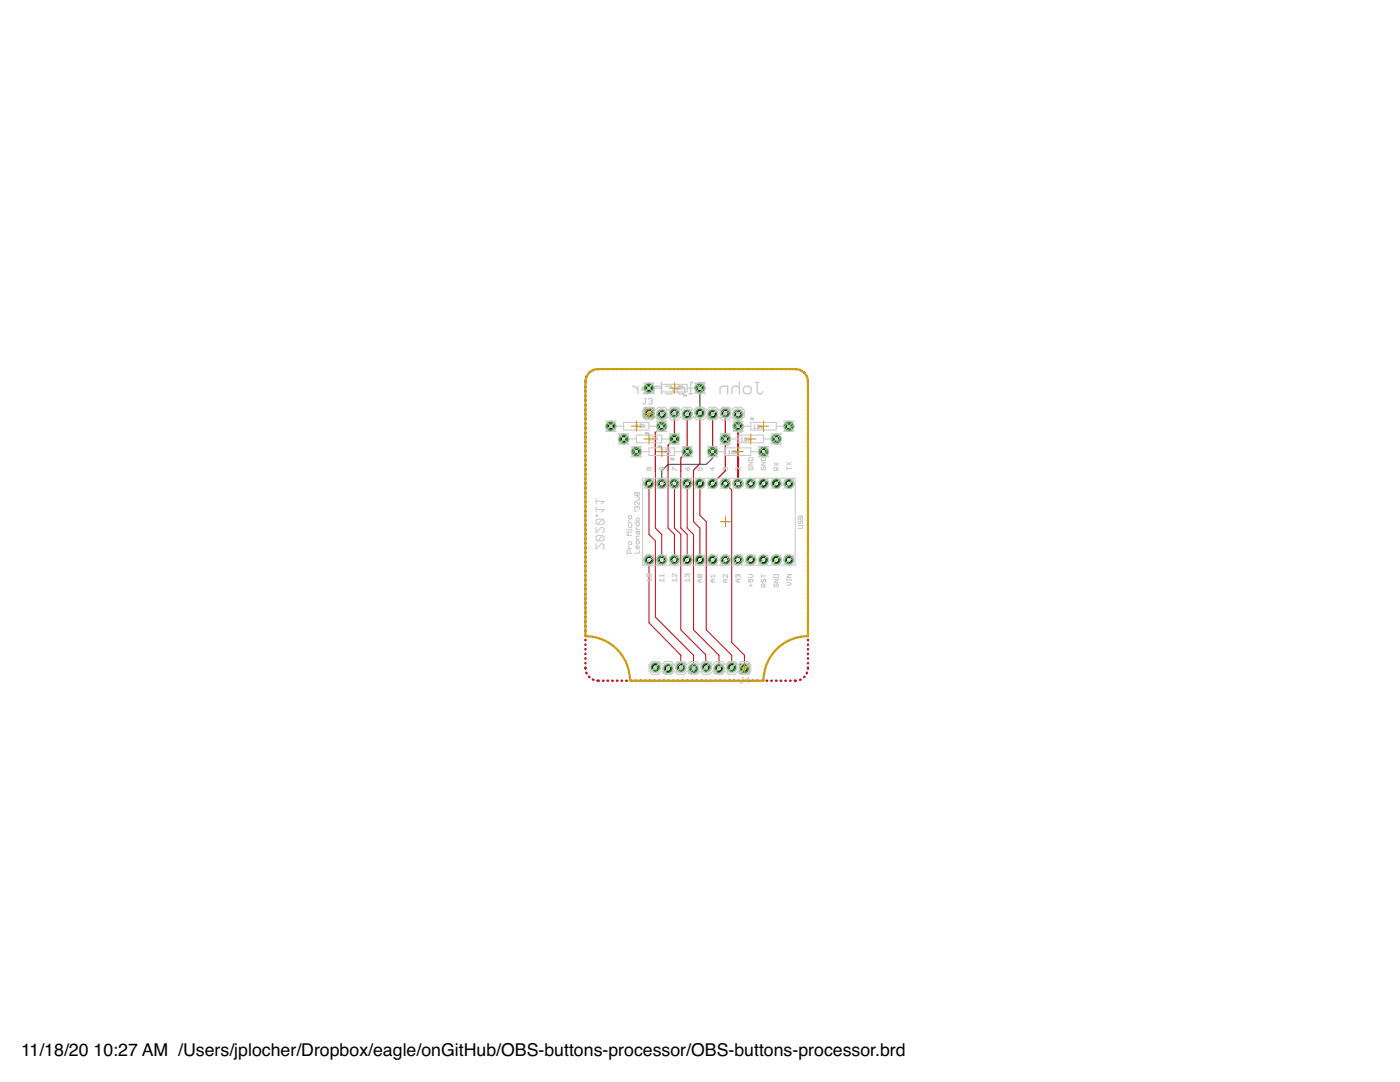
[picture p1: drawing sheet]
<svg xmlns="http://www.w3.org/2000/svg" width="279mm" height="216mm" viewBox="0 0 279 216" stroke-linecap="round" stroke-linejoin="round" font-family="sans-serif">
<defs><g id="words">
<g font-size="3.5">
<text x="4.2" y="210.7">11/18/20</text>
<text x="18.7" y="210.7">10:27 AM /Users/jplocher/Dropbox/eagle/onGitHub/OBS-buttons-processor/OBS-buttons-processor.brd</text>
</g>
</g></defs>
<g fill="none" stroke="#c8c8c8" stroke-width=".2">
<path d="M119 99.5v1.1M119 101.1v1.1M119 102.8h.2v.2h-.2zM119 105.2v1.1l1-1.1h.3l.3 .3v.5l-.3 .3M119 108.5v1.1l1-1.1h.3l.3 .3v.5l-.3 .3M119 101.7h1.6l-.6 .5M119 100h1.6l-.6 .6M120.3 103.6h-1.1l-.2 .3v.5l.2 .2M120.3 106.9h-1.1l-.2 .2v.6l.2 .2M120.3 103.6l.3 .3v.5l-.3 .2h-1.1M120.3 106.9l.3 .2v.6l-.3 .2h-1.1M120.3 106.9l-1.1 1"/>
<path d="M120.3 103.6l-1.1 1"/>
</g>
<g fill="none" stroke="#c8c8c8" stroke-width=".25">
<path d="M126.2 77.1h.4l.7 .7M127.3 77.1v1.5M129.6 77.8h-1.5v-.4l.4-.3h.8l.3 .3v.8l-.3 .4h-.8M132 77.4l-.4-.3h-.7l-.4 .3v1.2M132 76.3v2.3M132.8 77.1h1.1l.4 .3v.8l-.4 .4h-1.1M135.1 77.4l.4-.3h.8l.4 .3v.8l-.4 .4h-.8l-.4-.4zM137.5 78.6h.7M138.2 76.3h-.4v2.3M140.6 77.8h-1.2l-.4-.4v-.7l.4-.4h1.2v2.3M143.7 78.6v-1.2l.4-.3h1.1v1.5M147.6 77.4l-.4-.3h-.8l-.4 .3v1.2"/>
<path d="M147.6 76.3v2.3M148.4 77.4l.4-.3h.7l.4 .3v.8l-.4 .4h-.7l-.4-.4zM150.7 76.3h.8M151.1 76.3v1.9l.4 .4h.4l.4-.4"/>
</g>
<g fill="#c8c8c8" stroke="#c8c8c8" stroke-width=".2">
<path d="M128.5 81.4h2.1v2h-2.1z"/>
<path d="M147.5 132.4h2.1v2.1h-2.1z"/>
</g>
<g fill="#c8c8c8" stroke="#c8c8c8" stroke-width=".2">
<circle cx="132.1" cy="82.7" r="1.04"/>
<circle cx="134.6" cy="82.4" r="1.04"/>
<circle cx="137.1" cy="82.7" r="1.04"/>
<circle cx="139.7" cy="82.4" r="1.04"/>
<circle cx="142.2" cy="82.7" r="1.04"/>
<circle cx="144.8" cy="82.4" r="1.04"/>
<circle cx="147.3" cy="82.7" r="1.04"/>
<circle cx="146" cy="133.2" r="1.04"/>
<circle cx="143.5" cy="133.4" r="1.04"/>
<circle cx="140.9" cy="133.2" r="1.04"/>
<circle cx="138.4" cy="133.4" r="1.04"/>
<circle cx="135.9" cy="133.2" r="1.04"/>
<circle cx="133.3" cy="133.4" r="1.04"/>
<circle cx="130.8" cy="133.2" r="1.04"/>
<circle cx="152.4" cy="111.7" r="1.04"/>
<circle cx="149.8" cy="111.7" r="1.04"/>
<circle cx="149.8" cy="96.5" r="1.04"/>
<circle cx="154.9" cy="111.7" r="1.04"/>
<circle cx="157.4" cy="111.7" r="1.04"/>
<circle cx="157.4" cy="96.5" r="1.04"/>
<circle cx="154.9" cy="96.5" r="1.04"/>
<circle cx="147.3" cy="96.5" r="1.04"/>
<circle cx="144.8" cy="96.5" r="1.04"/>
<circle cx="142.2" cy="96.5" r="1.04"/>
<circle cx="139.7" cy="96.5" r="1.04"/>
<circle cx="137.1" cy="96.5" r="1.04"/>
<circle cx="134.6" cy="96.5" r="1.04"/>
<circle cx="132.1" cy="96.5" r="1.04"/>
<circle cx="129.5" cy="96.5" r="1.04"/>
<circle cx="129.5" cy="111.7" r="1.04"/>
<circle cx="132.1" cy="111.7" r="1.04"/>
<circle cx="134.6" cy="111.7" r="1.04"/>
<circle cx="137.1" cy="111.7" r="1.04"/>
<circle cx="147.3" cy="111.7" r="1.04"/>
<circle cx="144.8" cy="111.7" r="1.04"/>
<circle cx="142.2" cy="111.7" r="1.04"/>
<circle cx="139.7" cy="111.7" r="1.04"/>
<circle cx="152.4" cy="96.5" r="1.04"/>
<circle cx="147.3" cy="85" r="1.04"/>
<circle cx="157.4" cy="85" r="1.04"/>
<circle cx="142.2" cy="90.1" r="1.04"/>
<circle cx="152.4" cy="90.1" r="1.04"/>
<circle cx="144.8" cy="87.6" r="1.04"/>
<circle cx="154.9" cy="87.6" r="1.04"/>
<circle cx="139.7" cy="77.4" r="1.04"/>
<circle cx="129.5" cy="77.4" r="1.04"/>
<circle cx="137.1" cy="90.1" r="1.04"/>
<circle cx="127" cy="90.1" r="1.04"/>
<circle cx="134.6" cy="87.6" r="1.04"/>
<circle cx="124.5" cy="87.6" r="1.04"/>
<circle cx="132.1" cy="85" r="1.04"/>
<circle cx="121.9" cy="85" r="1.04"/>
</g>
<g fill="none" stroke="#3232c8" stroke-width=".42">
<path d="M116.8 76v.3M116.8 77.1v.1M116.8 78v.1M116.8 78.9v.1M116.8 79.8v.2M117.1 75.1l-.1 .1M117.6 74.3l-.1 .1M118.4 73.8l-.1 .1M119.2 73.6h.3M120.3 73.6h.1M121.2 73.6h.2M122.2 73.6h.1"/>
<path d="M123.1 73.6h.1M124 73.6h.2M125 73.6h.1M125.9 73.6h.1M126.9 73.6h.1M127.8 73.6h.1M128.7 73.6h.1M129.6 73.6h.2M130.6 73.6h.1M131.5 73.6h.1M132.4 73.6h.2M133.4 73.6h.1"/>
<path d="M134.3 73.6h.1M135.3 73.6h.1M136.2 73.6h.1M137.1 73.6h.1M138 73.6h.2M139 73.6h.1M139.9 73.6h.1M140.8 73.6h.2M141.8 73.6h.1M142.7 73.6h.1M143.7 73.6h.1M144.6 73.6h.1"/>
<path d="M145.5 73.6h.1M146.5 73.6h.1M147.4 73.6h.1M148.3 73.6h.1M149.2 73.6h.2M150.2 73.6h.1M151.1 73.6h.1M152.1 73.6h.1M153 73.6h.1M153.9 73.6h.2M154.9 73.6h.1M155.8 73.6h.1"/>
<path d="M156.7 73.6h.1M157.7 73.6h.1M158.6 73.6h.3M159.7 73.8l.1 .1M160.5 74.3l.1 .1M161 75.1l.1 .1M161.2 76v.3M161.2 77.1v.1M161.2 78v.1M161.2 78.9v.1M161.2 79.8v.2M116.8 80.8v.1"/>
<path d="M116.8 81.7v.1M116.8 82.6v.1M116.8 83.5v.1M116.8 84.5v.1M116.8 85.4v.1M116.8 86.3v.1M116.8 87.2v.1M116.8 88.1v.1M116.8 89v.2M116.8 90v.1M116.8 90.9v.1M116.8 91.8v.1"/>
<path d="M116.8 92.7v.1M116.8 93.6v.1M116.8 94.6v.1M116.8 95.5v.1M116.8 96.4v.1M116.8 97.3v.1M116.8 98.2v.1M116.8 99.2v.1M161.2 80.8v.1M161.2 81.7v.1M161.2 82.6v.1M161.2 83.5v.1"/>
<path d="M161.2 84.5v.1M161.2 85.4v.1M161.2 86.3v.1M161.2 87.2v.1M161.2 88.1v.1M161.2 89v.2M161.2 90v.1M161.2 90.9v.1M161.2 91.8v.1M161.2 92.7v.1M161.2 93.6v.1M161.2 94.6v.1"/>
<path d="M161.2 95.5v.1M161.2 96.4v.1M161.2 97.3v.1M161.2 98.2v.1M161.2 99.2v.1M116.8 100.1v.1M116.8 101v.1M116.8 101.9v.1M116.8 102.8v.2M116.8 103.8v.1M116.8 104.7v.1M116.8 105.6v.1"/>
<path d="M116.8 106.5v.1M116.8 107.4v.1M116.8 108.4v.1M116.8 109.3v.1M116.8 110.2v.1M116.8 111.1v.1M116.8 112v.1M116.8 112.9v.2M116.8 113.9v.1M116.8 114.8v.1M116.8 115.7v.1M116.8 116.6v.1"/>
<path d="M116.8 117.6v.1M116.8 118.5v.1M116.8 119.4v.1M161.2 100.1v.1M161.2 101v.1M161.2 101.9v.1M161.2 102.8v.2M161.2 103.8v.1M161.2 104.7v.1M161.2 105.6v.1M161.2 106.5v.1M161.2 107.4v.1"/>
<path d="M161.2 108.4v.1M161.2 109.3v.1M161.2 110.2v.1M161.2 111.1v.1M161.2 112v.1M161.2 112.9v.2M161.2 113.9v.1M161.2 114.8v.1M161.2 115.7v.1M161.2 116.6v.1M161.2 117.6v.1M161.2 118.5v.1"/>
<path d="M161.2 119.4v.1M116.8 120.3v.1M116.8 121.2v.1M116.8 122.2v.1M116.8 123.1v.1M116.8 124v.1M116.8 124.9v.1M116.8 125.8v.1M116.8 126.7v.2M116.8 127.7v.1M116.8 128.6v.1M116.8 129.5v.1"/>
<path d="M116.8 130.4v.1M116.8 131.3v.1M116.8 132.3v.1M116.8 133.2v.2M117 134.2l.1 .2M117.5 135l.1 .1M118.3 135.6l.1 .1M119.2 135.8h.3M120.3 135.8h.1M121.2 135.8h.2M122.2 135.8h.1M123.1 135.8h.1"/>
<path d="M124 135.8h.2M125 135.8h.1M125.9 135.8h.1M126.9 135.8h.1M127.8 135.8h.1M128.7 135.8h.1M129.6 135.8h.2M130.6 135.8h.1M131.5 135.8h.1M132.4 135.8h.2M133.4 135.8h.1M134.3 135.8h.1"/>
<path d="M135.3 135.8h.1M136.2 135.8h.1M137.1 135.8h.1M138 135.8h.2M139 135.8h.1M139.9 135.8h.1M140.8 135.8h.2M141.8 135.8h.1M142.7 135.8h.1M143.7 135.8h.1M144.6 135.8h.1M145.5 135.8h.1"/>
<path d="M146.5 135.8h.1M147.4 135.8h.1M148.3 135.8h.1M149.2 135.8h.2M150.2 135.8h.1M151.1 135.8h.1M152.1 135.8h.1M153 135.8h.1M153.9 135.8h.2M154.9 135.8h.1M155.8 135.8h.1M156.7 135.8h.1"/>
<path d="M157.7 135.8h.1M158.6 135.8h.3M159.8 135.6l-.1 .1M160.6 135l-.1 .1M161.1 134.2l-.1 .2M161.2 120.3v.1M161.2 121.2v.1M161.2 122.2v.1M161.2 123.1v.1M161.2 124v.1M161.2 124.9v.1M161.2 125.8v.1"/>
<path d="M161.2 126.7v.2M161.2 127.7v.1M161.2 128.6v.1M161.2 129.5v.1M161.2 130.4v.1M161.2 131.3v.1M161.2 132.3v.1M161.2 133.2v.2"/>
</g>
<path d="M139.7 77.4v5M142.2 90.1v1.3l-1.3 1.3h-7.6l-1.2 1.2v2.6" fill="none" stroke="#3232c8" stroke-width=".25"/>
<path d="M128.6 81.5h1.9v1.8h-1.9z" fill="#19960e" stroke="#19960e" stroke-width=".2"/>
<circle cx="129.5" cy="82.4" r=".51" fill="#fff" stroke="#000" stroke-width=".2"/>
<circle cx="132.1" cy="82.7" r=".93" fill="#19960e" stroke="#19960e" stroke-width=".2"/>
<circle cx="132.1" cy="82.7" r=".51" fill="#fff" stroke="#000" stroke-width=".2"/>
<circle cx="134.6" cy="82.4" r=".93" fill="#19960e" stroke="#19960e" stroke-width=".2"/>
<circle cx="134.6" cy="82.4" r=".51" fill="#fff" stroke="#000" stroke-width=".2"/>
<circle cx="137.1" cy="82.7" r=".93" fill="#19960e" stroke="#19960e" stroke-width=".2"/>
<circle cx="137.1" cy="82.7" r=".51" fill="#fff" stroke="#000" stroke-width=".2"/>
<circle cx="139.7" cy="82.4" r=".93" fill="#19960e" stroke="#19960e" stroke-width=".2"/>
<circle cx="139.7" cy="82.4" r=".51" fill="#fff" stroke="#000" stroke-width=".2"/>
<circle cx="142.2" cy="82.7" r=".93" fill="#19960e" stroke="#19960e" stroke-width=".2"/>
<circle cx="142.2" cy="82.7" r=".51" fill="#fff" stroke="#000" stroke-width=".2"/>
<circle cx="144.8" cy="82.4" r=".93" fill="#19960e" stroke="#19960e" stroke-width=".2"/>
<circle cx="144.8" cy="82.4" r=".51" fill="#fff" stroke="#000" stroke-width=".2"/>
<circle cx="147.3" cy="82.7" r=".93" fill="#19960e" stroke="#19960e" stroke-width=".2"/>
<circle cx="147.3" cy="82.7" r=".51" fill="#fff" stroke="#000" stroke-width=".2"/>
<path d="M147.6 132.5h1.9v1.8h-1.9z" fill="#19960e" stroke="#19960e" stroke-width=".2"/>
<circle cx="148.6" cy="133.4" r=".51" fill="#fff" stroke="#000" stroke-width=".2"/>
<circle cx="146" cy="133.2" r=".93" fill="#19960e" stroke="#19960e" stroke-width=".2"/>
<circle cx="146" cy="133.2" r=".51" fill="#fff" stroke="#000" stroke-width=".2"/>
<circle cx="143.5" cy="133.4" r=".93" fill="#19960e" stroke="#19960e" stroke-width=".2"/>
<circle cx="143.5" cy="133.4" r=".51" fill="#fff" stroke="#000" stroke-width=".2"/>
<circle cx="140.9" cy="133.2" r=".93" fill="#19960e" stroke="#19960e" stroke-width=".2"/>
<circle cx="140.9" cy="133.2" r=".51" fill="#fff" stroke="#000" stroke-width=".2"/>
<circle cx="138.4" cy="133.4" r=".93" fill="#19960e" stroke="#19960e" stroke-width=".2"/>
<circle cx="138.4" cy="133.4" r=".51" fill="#fff" stroke="#000" stroke-width=".2"/>
<circle cx="135.9" cy="133.2" r=".93" fill="#19960e" stroke="#19960e" stroke-width=".2"/>
<circle cx="135.9" cy="133.2" r=".51" fill="#fff" stroke="#000" stroke-width=".2"/>
<circle cx="133.3" cy="133.4" r=".93" fill="#19960e" stroke="#19960e" stroke-width=".2"/>
<circle cx="133.3" cy="133.4" r=".51" fill="#fff" stroke="#000" stroke-width=".2"/>
<circle cx="130.8" cy="133.2" r=".93" fill="#19960e" stroke="#19960e" stroke-width=".2"/>
<circle cx="130.8" cy="133.2" r=".51" fill="#fff" stroke="#000" stroke-width=".2"/>
<circle cx="152.4" cy="111.7" r=".93" fill="#19960e" stroke="#19960e" stroke-width=".2"/>
<circle cx="152.4" cy="111.7" r=".51" fill="#fff" stroke="#000" stroke-width=".2"/>
<circle cx="149.8" cy="111.7" r=".93" fill="#19960e" stroke="#19960e" stroke-width=".2"/>
<circle cx="149.8" cy="111.7" r=".51" fill="#fff" stroke="#000" stroke-width=".2"/>
<circle cx="149.8" cy="96.5" r=".93" fill="#19960e" stroke="#19960e" stroke-width=".2"/>
<circle cx="149.8" cy="96.5" r=".51" fill="#fff" stroke="#000" stroke-width=".2"/>
<circle cx="154.9" cy="111.7" r=".93" fill="#19960e" stroke="#19960e" stroke-width=".2"/>
<circle cx="154.9" cy="111.7" r=".51" fill="#fff" stroke="#000" stroke-width=".2"/>
<circle cx="157.4" cy="111.7" r=".93" fill="#19960e" stroke="#19960e" stroke-width=".2"/>
<circle cx="157.4" cy="111.7" r=".51" fill="#fff" stroke="#000" stroke-width=".2"/>
<circle cx="157.4" cy="96.5" r=".93" fill="#19960e" stroke="#19960e" stroke-width=".2"/>
<circle cx="157.4" cy="96.5" r=".51" fill="#fff" stroke="#000" stroke-width=".2"/>
<circle cx="154.9" cy="96.5" r=".93" fill="#19960e" stroke="#19960e" stroke-width=".2"/>
<circle cx="154.9" cy="96.5" r=".51" fill="#fff" stroke="#000" stroke-width=".2"/>
<circle cx="147.3" cy="96.5" r=".93" fill="#19960e" stroke="#19960e" stroke-width=".2"/>
<circle cx="147.3" cy="96.5" r=".51" fill="#fff" stroke="#000" stroke-width=".2"/>
<circle cx="144.8" cy="96.5" r=".93" fill="#19960e" stroke="#19960e" stroke-width=".2"/>
<circle cx="144.8" cy="96.5" r=".51" fill="#fff" stroke="#000" stroke-width=".2"/>
<circle cx="142.2" cy="96.5" r=".93" fill="#19960e" stroke="#19960e" stroke-width=".2"/>
<circle cx="142.2" cy="96.5" r=".51" fill="#fff" stroke="#000" stroke-width=".2"/>
<circle cx="139.7" cy="96.5" r=".93" fill="#19960e" stroke="#19960e" stroke-width=".2"/>
<circle cx="139.7" cy="96.5" r=".51" fill="#fff" stroke="#000" stroke-width=".2"/>
<circle cx="137.1" cy="96.5" r=".93" fill="#19960e" stroke="#19960e" stroke-width=".2"/>
<circle cx="137.1" cy="96.5" r=".51" fill="#fff" stroke="#000" stroke-width=".2"/>
<circle cx="134.6" cy="96.5" r=".93" fill="#19960e" stroke="#19960e" stroke-width=".2"/>
<circle cx="134.6" cy="96.5" r=".51" fill="#fff" stroke="#000" stroke-width=".2"/>
<circle cx="132.1" cy="96.5" r=".93" fill="#19960e" stroke="#19960e" stroke-width=".2"/>
<circle cx="132.1" cy="96.5" r=".51" fill="#fff" stroke="#000" stroke-width=".2"/>
<circle cx="129.5" cy="96.5" r=".93" fill="#19960e" stroke="#19960e" stroke-width=".2"/>
<circle cx="129.5" cy="96.5" r=".51" fill="#fff" stroke="#000" stroke-width=".2"/>
<circle cx="129.5" cy="111.7" r=".93" fill="#19960e" stroke="#19960e" stroke-width=".2"/>
<circle cx="129.5" cy="111.7" r=".51" fill="#fff" stroke="#000" stroke-width=".2"/>
<circle cx="132.1" cy="111.7" r=".93" fill="#19960e" stroke="#19960e" stroke-width=".2"/>
<circle cx="132.1" cy="111.7" r=".51" fill="#fff" stroke="#000" stroke-width=".2"/>
<circle cx="134.6" cy="111.7" r=".93" fill="#19960e" stroke="#19960e" stroke-width=".2"/>
<circle cx="134.6" cy="111.7" r=".51" fill="#fff" stroke="#000" stroke-width=".2"/>
<circle cx="137.1" cy="111.7" r=".93" fill="#19960e" stroke="#19960e" stroke-width=".2"/>
<circle cx="137.1" cy="111.7" r=".51" fill="#fff" stroke="#000" stroke-width=".2"/>
<circle cx="147.3" cy="111.7" r=".93" fill="#19960e" stroke="#19960e" stroke-width=".2"/>
<circle cx="147.3" cy="111.7" r=".51" fill="#fff" stroke="#000" stroke-width=".2"/>
<circle cx="144.8" cy="111.7" r=".93" fill="#19960e" stroke="#19960e" stroke-width=".2"/>
<circle cx="144.8" cy="111.7" r=".51" fill="#fff" stroke="#000" stroke-width=".2"/>
<circle cx="142.2" cy="111.7" r=".93" fill="#19960e" stroke="#19960e" stroke-width=".2"/>
<circle cx="142.2" cy="111.7" r=".51" fill="#fff" stroke="#000" stroke-width=".2"/>
<circle cx="139.7" cy="111.7" r=".93" fill="#19960e" stroke="#19960e" stroke-width=".2"/>
<circle cx="139.7" cy="111.7" r=".51" fill="#fff" stroke="#000" stroke-width=".2"/>
<circle cx="152.4" cy="96.5" r=".93" fill="#19960e" stroke="#19960e" stroke-width=".2"/>
<circle cx="152.4" cy="96.5" r=".51" fill="#fff" stroke="#000" stroke-width=".2"/>
<circle cx="147.3" cy="85" r=".93" fill="#19960e" stroke="#19960e" stroke-width=".2"/>
<circle cx="147.3" cy="85" r=".44" fill="#fff" stroke="#000" stroke-width=".2"/>
<circle cx="157.4" cy="85" r=".93" fill="#19960e" stroke="#19960e" stroke-width=".2"/>
<circle cx="157.4" cy="85" r=".44" fill="#fff" stroke="#000" stroke-width=".2"/>
<circle cx="142.2" cy="90.1" r=".93" fill="#19960e" stroke="#19960e" stroke-width=".2"/>
<circle cx="142.2" cy="90.1" r=".44" fill="#fff" stroke="#000" stroke-width=".2"/>
<circle cx="152.4" cy="90.1" r=".93" fill="#19960e" stroke="#19960e" stroke-width=".2"/>
<circle cx="152.4" cy="90.1" r=".44" fill="#fff" stroke="#000" stroke-width=".2"/>
<circle cx="144.8" cy="87.6" r=".93" fill="#19960e" stroke="#19960e" stroke-width=".2"/>
<circle cx="144.8" cy="87.6" r=".44" fill="#fff" stroke="#000" stroke-width=".2"/>
<circle cx="154.9" cy="87.6" r=".93" fill="#19960e" stroke="#19960e" stroke-width=".2"/>
<circle cx="154.9" cy="87.6" r=".44" fill="#fff" stroke="#000" stroke-width=".2"/>
<circle cx="139.7" cy="77.4" r=".93" fill="#19960e" stroke="#19960e" stroke-width=".2"/>
<circle cx="139.7" cy="77.4" r=".44" fill="#fff" stroke="#000" stroke-width=".2"/>
<circle cx="129.5" cy="77.4" r=".93" fill="#19960e" stroke="#19960e" stroke-width=".2"/>
<circle cx="129.5" cy="77.4" r=".44" fill="#fff" stroke="#000" stroke-width=".2"/>
<circle cx="137.1" cy="90.1" r=".93" fill="#19960e" stroke="#19960e" stroke-width=".2"/>
<circle cx="137.1" cy="90.1" r=".44" fill="#fff" stroke="#000" stroke-width=".2"/>
<circle cx="127" cy="90.1" r=".93" fill="#19960e" stroke="#19960e" stroke-width=".2"/>
<circle cx="127" cy="90.1" r=".44" fill="#fff" stroke="#000" stroke-width=".2"/>
<circle cx="134.6" cy="87.6" r=".93" fill="#19960e" stroke="#19960e" stroke-width=".2"/>
<circle cx="134.6" cy="87.6" r=".44" fill="#fff" stroke="#000" stroke-width=".2"/>
<circle cx="124.5" cy="87.6" r=".93" fill="#19960e" stroke="#19960e" stroke-width=".2"/>
<circle cx="124.5" cy="87.6" r=".44" fill="#fff" stroke="#000" stroke-width=".2"/>
<circle cx="132.1" cy="85" r=".93" fill="#19960e" stroke="#19960e" stroke-width=".2"/>
<circle cx="132.1" cy="85" r=".44" fill="#fff" stroke="#000" stroke-width=".2"/>
<circle cx="121.9" cy="85" r=".93" fill="#19960e" stroke="#19960e" stroke-width=".2"/>
<circle cx="121.9" cy="85" r=".44" fill="#fff" stroke="#000" stroke-width=".2"/>
<g fill="none" stroke="#bf1421" stroke-width=".42">
<path d="M116.8 76v.3M116.8 77.1v.1M116.8 78v.1M116.8 78.9v.1M116.8 79.8v.2M117.1 75.1l-.1 .1M117.6 74.3l-.1 .1M118.4 73.8l-.1 .1M119.2 73.6h.3M120.3 73.6h.1M121.2 73.6h.2M122.2 73.6h.1"/>
<path d="M123.1 73.6h.1M124 73.6h.2M125 73.6h.1M125.9 73.6h.1M126.9 73.6h.1M127.8 73.6h.1M128.7 73.6h.1M129.6 73.6h.2M130.6 73.6h.1M131.5 73.6h.1M132.4 73.6h.2M133.4 73.6h.1"/>
<path d="M134.3 73.6h.1M135.3 73.6h.1M136.2 73.6h.1M137.1 73.6h.1M138 73.6h.2M139 73.6h.1M139.9 73.6h.1M140.8 73.6h.2M141.8 73.6h.1M142.7 73.6h.1M143.7 73.6h.1M144.6 73.6h.1"/>
<path d="M145.5 73.6h.1M146.5 73.6h.1M147.4 73.6h.1M148.3 73.6h.1M149.2 73.6h.2M150.2 73.6h.1M151.1 73.6h.1M152.1 73.6h.1M153 73.6h.1M153.9 73.6h.2M154.9 73.6h.1M155.8 73.6h.1"/>
<path d="M156.7 73.6h.1M157.7 73.6h.1M158.6 73.6h.3M159.7 73.8l.1 .1M160.5 74.3l.1 .1M161 75.1l.1 .1M161.2 76v.3M161.2 77.1v.1M161.2 78v.1M161.2 78.9v.1M161.2 79.8v.2M116.8 80.8v.1"/>
<path d="M116.8 81.7v.1M116.8 82.6v.1M116.8 83.5v.1M116.8 84.5v.1M116.8 85.4v.1M116.8 86.3v.1M116.8 87.2v.1M116.8 88.1v.1M116.8 89v.2M116.8 90v.1M116.8 90.9v.1M116.8 91.8v.1"/>
<path d="M116.8 92.7v.1M116.8 93.6v.1M116.8 94.6v.1M116.8 95.5v.1M116.8 96.4v.1M116.8 97.3v.1M116.8 98.2v.1M116.8 99.2v.1M147.3 82.7v13.8M161.2 80.8v.1M161.2 81.7v.1M161.2 82.6v.1"/>
<path d="M161.2 83.5v.1M161.2 84.5v.1M161.2 85.4v.1M161.2 86.3v.1M161.2 87.2v.1M161.2 88.1v.1M161.2 89v.2M161.2 90v.1M161.2 90.9v.1M161.2 91.8v.1M161.2 92.7v.1M161.2 93.6v.1"/>
<path d="M161.2 94.6v.1M161.2 95.5v.1M161.2 96.4v.1M161.2 97.3v.1M161.2 98.2v.1M161.2 99.2v.1M116.8 100.1v.1M116.8 101v.1M116.8 101.9v.1M116.8 102.8v.2M116.8 103.8v.1M116.8 104.7v.1"/>
<path d="M116.8 105.6v.1M116.8 106.5v.1M116.8 107.4v.1M116.8 108.4v.1M116.8 109.3v.1M116.8 110.2v.1M116.8 111.1v.1M116.8 112v.1M116.8 112.9v.2M116.8 113.9v.1M116.8 114.8v.1M116.8 115.7v.1"/>
<path d="M116.8 116.6v.1M116.8 117.6v.1M116.8 118.5v.1M116.8 119.4v.1M161.2 100.1v.1M161.2 101v.1M161.2 101.9v.1M161.2 102.8v.2M161.2 103.8v.1M161.2 104.7v.1M161.2 105.6v.1M161.2 106.5v.1"/>
<path d="M161.2 107.4v.1M161.2 108.4v.1M161.2 109.3v.1M161.2 110.2v.1M161.2 111.1v.1M161.2 112v.1M161.2 112.9v.2M161.2 113.9v.1M161.2 114.8v.1M161.2 115.7v.1M161.2 116.6v.1M161.2 117.6v.1"/>
<path d="M161.2 118.5v.1M161.2 119.4v.1M116.8 120.3v.1M116.8 121.2v.1M116.8 122.2v.1M116.8 123.1v.1M116.8 124v.1M116.8 124.9v.1M116.8 125.8v.1M116.8 126.7v.2M116.8 127.7v.1M116.8 128.6v.1"/>
<path d="M116.8 129.5v.1M116.8 130.4v.1M116.8 131.3v.1M116.8 132.3v.1M116.8 133.2v.2M117 134.2l.1 .2M117.5 135l.1 .1M118.3 135.6l.1 .1M119.2 135.8h.3M120.3 135.8h.1M121.2 135.8h.2M122.2 135.8h.1"/>
<path d="M123.1 135.8h.1M124 135.8h.2M125 135.8h.1M125.9 135.8h.1M126.9 135.8h.1M127.8 135.8h.1M128.7 135.8h.1M129.6 135.8h.2M130.6 135.8h.1M131.5 135.8h.1M132.4 135.8h.2M133.4 135.8h.1"/>
<path d="M134.3 135.8h.1M135.3 135.8h.1M136.2 135.8h.1M137.1 135.8h.1M138 135.8h.2M139 135.8h.1M139.9 135.8h.1M140.8 135.8h.2M141.8 135.8h.1M142.7 135.8h.1M143.7 135.8h.1M144.6 135.8h.1"/>
<path d="M145.5 135.8h.1M146.5 135.8h.1M147.4 135.8h.1M148.3 135.8h.1M149.2 135.8h.2M150.2 135.8h.1M151.1 135.8h.1M152.1 135.8h.1M153 135.8h.1M153.9 135.8h.2M154.9 135.8h.1M155.8 135.8h.1"/>
<path d="M156.7 135.8h.1M157.7 135.8h.1M158.6 135.8h.3M159.8 135.6l-.1 .1M160.6 135l-.1 .1M161.1 134.2l-.1 .2M161.2 120.3v.1M161.2 121.2v.1M161.2 122.2v.1M161.2 123.1v.1M161.2 124v.1M161.2 124.9v.1"/>
<path d="M161.2 125.8v.1M161.2 126.7v.2M161.2 127.7v.1M161.2 128.6v.1M161.2 129.5v.1M161.2 130.4v.1M161.2 131.3v.1M161.2 132.3v.1M161.2 133.2v.2"/>
</g>
<path d="M129.5 96.5v10.1l1.3 1.3v15.2l7.6 7.6v2.7M130.8 94.1v11.3l1.3 1.2v5.1M133.3 93.8v11.6l1.3 1.2v5.1M134.6 96.5v8.9l1.3 1.2v19.1l4.9 4.9 .1 2.6M135.9 94.1v11.3l1.2 1.2v5.1M137.1 96.5v8.9l1.3 1.2v19.1l5.1 5v2.7M138.4 93.8v10.3l1.3 1.3v6.3M139.7 96.5v6.3l1.2 1.3v21.6l5.1 5v2.5M144.8 96.5l1.2 1.2v30.5l2.6 2.5v2.7M129.5 111.7v12.6l6.4 6.4v2.5" fill="none" stroke="#bf1421" stroke-width=".21"/>
<path d="M132.1 82.7v2.3l-1.3 1.3v7.8M134.6 82.4v5.2l-1.3 1.3v4.9M137.1 82.7v7.4l-1.2 1.3v2.7M139.7 82.4v10.1l-1.3 1.3M142.2 82.7v7.4M144.8 82.4v11.5l-2.6 2.6" fill="none" stroke="#bf1421" stroke-width=".25"/>
<path d="M128.6 81.5h1.9v1.8h-1.9z" fill="#19960e" stroke="#19960e" stroke-width=".2"/>
<circle cx="129.5" cy="82.4" r=".51" fill="#fff" stroke="#000" stroke-width=".2"/>
<circle cx="132.1" cy="82.7" r=".93" fill="#19960e" stroke="#19960e" stroke-width=".2"/>
<circle cx="132.1" cy="82.7" r=".51" fill="#fff" stroke="#000" stroke-width=".2"/>
<circle cx="134.6" cy="82.4" r=".93" fill="#19960e" stroke="#19960e" stroke-width=".2"/>
<circle cx="134.6" cy="82.4" r=".51" fill="#fff" stroke="#000" stroke-width=".2"/>
<circle cx="137.1" cy="82.7" r=".93" fill="#19960e" stroke="#19960e" stroke-width=".2"/>
<circle cx="137.1" cy="82.7" r=".51" fill="#fff" stroke="#000" stroke-width=".2"/>
<circle cx="139.7" cy="82.4" r=".93" fill="#19960e" stroke="#19960e" stroke-width=".2"/>
<circle cx="139.7" cy="82.4" r=".51" fill="#fff" stroke="#000" stroke-width=".2"/>
<circle cx="142.2" cy="82.7" r=".93" fill="#19960e" stroke="#19960e" stroke-width=".2"/>
<circle cx="142.2" cy="82.7" r=".51" fill="#fff" stroke="#000" stroke-width=".2"/>
<circle cx="144.8" cy="82.4" r=".93" fill="#19960e" stroke="#19960e" stroke-width=".2"/>
<circle cx="144.8" cy="82.4" r=".51" fill="#fff" stroke="#000" stroke-width=".2"/>
<circle cx="147.3" cy="82.7" r=".93" fill="#19960e" stroke="#19960e" stroke-width=".2"/>
<circle cx="147.3" cy="82.7" r=".51" fill="#fff" stroke="#000" stroke-width=".2"/>
<path d="M147.6 132.5h1.9v1.8h-1.9z" fill="#19960e" stroke="#19960e" stroke-width=".2"/>
<circle cx="148.6" cy="133.4" r=".51" fill="#fff" stroke="#000" stroke-width=".2"/>
<circle cx="146" cy="133.2" r=".93" fill="#19960e" stroke="#19960e" stroke-width=".2"/>
<circle cx="146" cy="133.2" r=".51" fill="#fff" stroke="#000" stroke-width=".2"/>
<circle cx="143.5" cy="133.4" r=".93" fill="#19960e" stroke="#19960e" stroke-width=".2"/>
<circle cx="143.5" cy="133.4" r=".51" fill="#fff" stroke="#000" stroke-width=".2"/>
<circle cx="140.9" cy="133.2" r=".93" fill="#19960e" stroke="#19960e" stroke-width=".2"/>
<circle cx="140.9" cy="133.2" r=".51" fill="#fff" stroke="#000" stroke-width=".2"/>
<circle cx="138.4" cy="133.4" r=".93" fill="#19960e" stroke="#19960e" stroke-width=".2"/>
<circle cx="138.4" cy="133.4" r=".51" fill="#fff" stroke="#000" stroke-width=".2"/>
<circle cx="135.9" cy="133.2" r=".93" fill="#19960e" stroke="#19960e" stroke-width=".2"/>
<circle cx="135.9" cy="133.2" r=".51" fill="#fff" stroke="#000" stroke-width=".2"/>
<circle cx="133.3" cy="133.4" r=".93" fill="#19960e" stroke="#19960e" stroke-width=".2"/>
<circle cx="133.3" cy="133.4" r=".51" fill="#fff" stroke="#000" stroke-width=".2"/>
<circle cx="130.8" cy="133.2" r=".93" fill="#19960e" stroke="#19960e" stroke-width=".2"/>
<circle cx="130.8" cy="133.2" r=".51" fill="#fff" stroke="#000" stroke-width=".2"/>
<circle cx="152.4" cy="111.7" r=".93" fill="#19960e" stroke="#19960e" stroke-width=".2"/>
<circle cx="152.4" cy="111.7" r=".51" fill="#fff" stroke="#000" stroke-width=".2"/>
<circle cx="149.8" cy="111.7" r=".93" fill="#19960e" stroke="#19960e" stroke-width=".2"/>
<circle cx="149.8" cy="111.7" r=".51" fill="#fff" stroke="#000" stroke-width=".2"/>
<circle cx="149.8" cy="96.5" r=".93" fill="#19960e" stroke="#19960e" stroke-width=".2"/>
<circle cx="149.8" cy="96.5" r=".51" fill="#fff" stroke="#000" stroke-width=".2"/>
<circle cx="154.9" cy="111.7" r=".93" fill="#19960e" stroke="#19960e" stroke-width=".2"/>
<circle cx="154.9" cy="111.7" r=".51" fill="#fff" stroke="#000" stroke-width=".2"/>
<circle cx="157.4" cy="111.7" r=".93" fill="#19960e" stroke="#19960e" stroke-width=".2"/>
<circle cx="157.4" cy="111.7" r=".51" fill="#fff" stroke="#000" stroke-width=".2"/>
<circle cx="157.4" cy="96.5" r=".93" fill="#19960e" stroke="#19960e" stroke-width=".2"/>
<circle cx="157.4" cy="96.5" r=".51" fill="#fff" stroke="#000" stroke-width=".2"/>
<circle cx="154.9" cy="96.5" r=".93" fill="#19960e" stroke="#19960e" stroke-width=".2"/>
<circle cx="154.9" cy="96.5" r=".51" fill="#fff" stroke="#000" stroke-width=".2"/>
<circle cx="147.3" cy="96.5" r=".93" fill="#19960e" stroke="#19960e" stroke-width=".2"/>
<circle cx="147.3" cy="96.5" r=".51" fill="#fff" stroke="#000" stroke-width=".2"/>
<circle cx="144.8" cy="96.5" r=".93" fill="#19960e" stroke="#19960e" stroke-width=".2"/>
<circle cx="144.8" cy="96.5" r=".51" fill="#fff" stroke="#000" stroke-width=".2"/>
<circle cx="142.2" cy="96.5" r=".93" fill="#19960e" stroke="#19960e" stroke-width=".2"/>
<circle cx="142.2" cy="96.5" r=".51" fill="#fff" stroke="#000" stroke-width=".2"/>
<circle cx="139.7" cy="96.5" r=".93" fill="#19960e" stroke="#19960e" stroke-width=".2"/>
<circle cx="139.7" cy="96.5" r=".51" fill="#fff" stroke="#000" stroke-width=".2"/>
<circle cx="137.1" cy="96.5" r=".93" fill="#19960e" stroke="#19960e" stroke-width=".2"/>
<circle cx="137.1" cy="96.5" r=".51" fill="#fff" stroke="#000" stroke-width=".2"/>
<circle cx="134.6" cy="96.5" r=".93" fill="#19960e" stroke="#19960e" stroke-width=".2"/>
<circle cx="134.6" cy="96.5" r=".51" fill="#fff" stroke="#000" stroke-width=".2"/>
<circle cx="132.1" cy="96.5" r=".93" fill="#19960e" stroke="#19960e" stroke-width=".2"/>
<circle cx="132.1" cy="96.5" r=".51" fill="#fff" stroke="#000" stroke-width=".2"/>
<circle cx="129.5" cy="96.5" r=".93" fill="#19960e" stroke="#19960e" stroke-width=".2"/>
<circle cx="129.5" cy="96.5" r=".51" fill="#fff" stroke="#000" stroke-width=".2"/>
<circle cx="129.5" cy="111.7" r=".93" fill="#19960e" stroke="#19960e" stroke-width=".2"/>
<circle cx="129.5" cy="111.7" r=".51" fill="#fff" stroke="#000" stroke-width=".2"/>
<circle cx="132.1" cy="111.7" r=".93" fill="#19960e" stroke="#19960e" stroke-width=".2"/>
<circle cx="132.1" cy="111.7" r=".51" fill="#fff" stroke="#000" stroke-width=".2"/>
<circle cx="134.6" cy="111.7" r=".93" fill="#19960e" stroke="#19960e" stroke-width=".2"/>
<circle cx="134.6" cy="111.7" r=".51" fill="#fff" stroke="#000" stroke-width=".2"/>
<circle cx="137.1" cy="111.7" r=".93" fill="#19960e" stroke="#19960e" stroke-width=".2"/>
<circle cx="137.1" cy="111.7" r=".51" fill="#fff" stroke="#000" stroke-width=".2"/>
<circle cx="147.3" cy="111.7" r=".93" fill="#19960e" stroke="#19960e" stroke-width=".2"/>
<circle cx="147.3" cy="111.7" r=".51" fill="#fff" stroke="#000" stroke-width=".2"/>
<circle cx="144.8" cy="111.7" r=".93" fill="#19960e" stroke="#19960e" stroke-width=".2"/>
<circle cx="144.8" cy="111.7" r=".51" fill="#fff" stroke="#000" stroke-width=".2"/>
<circle cx="142.2" cy="111.7" r=".93" fill="#19960e" stroke="#19960e" stroke-width=".2"/>
<circle cx="142.2" cy="111.7" r=".51" fill="#fff" stroke="#000" stroke-width=".2"/>
<circle cx="139.7" cy="111.7" r=".93" fill="#19960e" stroke="#19960e" stroke-width=".2"/>
<circle cx="139.7" cy="111.7" r=".51" fill="#fff" stroke="#000" stroke-width=".2"/>
<circle cx="152.4" cy="96.5" r=".93" fill="#19960e" stroke="#19960e" stroke-width=".2"/>
<circle cx="152.4" cy="96.5" r=".51" fill="#fff" stroke="#000" stroke-width=".2"/>
<circle cx="147.3" cy="85" r=".93" fill="#19960e" stroke="#19960e" stroke-width=".2"/>
<circle cx="147.3" cy="85" r=".44" fill="#fff" stroke="#000" stroke-width=".2"/>
<circle cx="157.4" cy="85" r=".93" fill="#19960e" stroke="#19960e" stroke-width=".2"/>
<circle cx="157.4" cy="85" r=".44" fill="#fff" stroke="#000" stroke-width=".2"/>
<circle cx="142.2" cy="90.1" r=".93" fill="#19960e" stroke="#19960e" stroke-width=".2"/>
<circle cx="142.2" cy="90.1" r=".44" fill="#fff" stroke="#000" stroke-width=".2"/>
<circle cx="152.4" cy="90.1" r=".93" fill="#19960e" stroke="#19960e" stroke-width=".2"/>
<circle cx="152.4" cy="90.1" r=".44" fill="#fff" stroke="#000" stroke-width=".2"/>
<circle cx="144.8" cy="87.6" r=".93" fill="#19960e" stroke="#19960e" stroke-width=".2"/>
<circle cx="144.8" cy="87.6" r=".44" fill="#fff" stroke="#000" stroke-width=".2"/>
<circle cx="154.9" cy="87.6" r=".93" fill="#19960e" stroke="#19960e" stroke-width=".2"/>
<circle cx="154.9" cy="87.6" r=".44" fill="#fff" stroke="#000" stroke-width=".2"/>
<circle cx="139.7" cy="77.4" r=".93" fill="#19960e" stroke="#19960e" stroke-width=".2"/>
<circle cx="139.7" cy="77.4" r=".44" fill="#fff" stroke="#000" stroke-width=".2"/>
<circle cx="129.5" cy="77.4" r=".93" fill="#19960e" stroke="#19960e" stroke-width=".2"/>
<circle cx="129.5" cy="77.4" r=".44" fill="#fff" stroke="#000" stroke-width=".2"/>
<circle cx="137.1" cy="90.1" r=".93" fill="#19960e" stroke="#19960e" stroke-width=".2"/>
<circle cx="137.1" cy="90.1" r=".44" fill="#fff" stroke="#000" stroke-width=".2"/>
<circle cx="127" cy="90.1" r=".93" fill="#19960e" stroke="#19960e" stroke-width=".2"/>
<circle cx="127" cy="90.1" r=".44" fill="#fff" stroke="#000" stroke-width=".2"/>
<circle cx="134.6" cy="87.6" r=".93" fill="#19960e" stroke="#19960e" stroke-width=".2"/>
<circle cx="134.6" cy="87.6" r=".44" fill="#fff" stroke="#000" stroke-width=".2"/>
<circle cx="124.5" cy="87.6" r=".93" fill="#19960e" stroke="#19960e" stroke-width=".2"/>
<circle cx="124.5" cy="87.6" r=".44" fill="#fff" stroke="#000" stroke-width=".2"/>
<circle cx="132.1" cy="85" r=".93" fill="#19960e" stroke="#19960e" stroke-width=".2"/>
<circle cx="132.1" cy="85" r=".44" fill="#fff" stroke="#000" stroke-width=".2"/>
<circle cx="121.9" cy="85" r=".93" fill="#19960e" stroke="#19960e" stroke-width=".2"/>
<circle cx="121.9" cy="85" r=".44" fill="#fff" stroke="#000" stroke-width=".2"/>
<g fill="#c8c8c8" stroke="#c8c8c8" stroke-width=".2">
<path d="M128.5 81.4h2.1v2h-2.1z"/>
<path d="M147.5 132.4h2.1v2.1h-2.1z"/>
<path d="M144.5 82.3h.5v.5h-.5z"/>
<path d="M142 82.3h.5v.5h-.5z"/>
<path d="M139.4 82.3h.5v.5h-.5z"/>
<path d="M136.9 82.3h.5v.5h-.5z"/>
<path d="M134.3 82.3h.6v.5h-.6z"/>
<path d="M131.8 82.3h.5v.5h-.5z"/>
<path d="M129.3 82.3h.5v.5h-.5z"/>
<path d="M147 82.3h.6v.5h-.6z"/>
<path d="M133.1 133h.5v.5h-.5z"/>
<path d="M135.6 133h.5v.5h-.5z"/>
<path d="M138.2 133h.5v.5h-.5z"/>
<path d="M140.7 133h.5v.5h-.5z"/>
<path d="M143.2 133h.5v.5h-.5z"/>
<path d="M145.8 133h.5v.5h-.5z"/>
<path d="M148.3 133h.5v.5h-.5z"/>
<path d="M130.5 133h.5v.5h-.5z"/>
</g>
<g fill="#c8c8c8" stroke="#c8c8c8" stroke-width=".2">
<circle cx="132.1" cy="82.7" r="1.04"/>
<circle cx="134.6" cy="82.4" r="1.04"/>
<circle cx="137.1" cy="82.7" r="1.04"/>
<circle cx="139.7" cy="82.4" r="1.04"/>
<circle cx="142.2" cy="82.7" r="1.04"/>
<circle cx="144.8" cy="82.4" r="1.04"/>
<circle cx="147.3" cy="82.7" r="1.04"/>
<circle cx="146" cy="133.2" r="1.04"/>
<circle cx="143.5" cy="133.4" r="1.04"/>
<circle cx="140.9" cy="133.2" r="1.04"/>
<circle cx="138.4" cy="133.4" r="1.04"/>
<circle cx="135.9" cy="133.2" r="1.04"/>
<circle cx="133.3" cy="133.4" r="1.04"/>
<circle cx="130.8" cy="133.2" r="1.04"/>
<circle cx="152.4" cy="111.7" r="1.04"/>
<circle cx="149.8" cy="111.7" r="1.04"/>
<circle cx="149.8" cy="96.5" r="1.04"/>
<circle cx="154.9" cy="111.7" r="1.04"/>
<circle cx="157.4" cy="111.7" r="1.04"/>
<circle cx="157.4" cy="96.5" r="1.04"/>
<circle cx="154.9" cy="96.5" r="1.04"/>
<circle cx="147.3" cy="96.5" r="1.04"/>
<circle cx="144.8" cy="96.5" r="1.04"/>
<circle cx="142.2" cy="96.5" r="1.04"/>
<circle cx="139.7" cy="96.5" r="1.04"/>
<circle cx="137.1" cy="96.5" r="1.04"/>
<circle cx="134.6" cy="96.5" r="1.04"/>
<circle cx="132.1" cy="96.5" r="1.04"/>
<circle cx="129.5" cy="96.5" r="1.04"/>
<circle cx="129.5" cy="111.7" r="1.04"/>
<circle cx="132.1" cy="111.7" r="1.04"/>
<circle cx="134.6" cy="111.7" r="1.04"/>
<circle cx="137.1" cy="111.7" r="1.04"/>
<circle cx="147.3" cy="111.7" r="1.04"/>
<circle cx="144.8" cy="111.7" r="1.04"/>
<circle cx="142.2" cy="111.7" r="1.04"/>
<circle cx="139.7" cy="111.7" r="1.04"/>
<circle cx="152.4" cy="96.5" r="1.04"/>
<circle cx="147.3" cy="85" r="1.04"/>
<circle cx="157.4" cy="85" r="1.04"/>
<circle cx="142.2" cy="90.1" r="1.04"/>
<circle cx="152.4" cy="90.1" r="1.04"/>
<circle cx="144.8" cy="87.6" r="1.04"/>
<circle cx="154.9" cy="87.6" r="1.04"/>
<circle cx="139.7" cy="77.4" r="1.04"/>
<circle cx="129.5" cy="77.4" r="1.04"/>
<circle cx="137.1" cy="90.1" r="1.04"/>
<circle cx="127" cy="90.1" r="1.04"/>
<circle cx="134.6" cy="87.6" r="1.04"/>
<circle cx="124.5" cy="87.6" r="1.04"/>
<circle cx="132.1" cy="85" r="1.04"/>
<circle cx="121.9" cy="85" r="1.04"/>
</g>
<g fill="none" stroke="#c8c8c8" stroke-width=".2">
<path d="M128.5 76.4l2 2.1h-2l2-2.1zM128.6 79.5h.4M128.8 79.5v.9l-.2 .2-.4-.2M129.4 79.7l.2-.2h.4l.2 .2-.2 .4M134.6 77.2l.2-.2v.7M134.6 77.7h.4M135.8 77.1v.5l-.1 .1-.4-.1M135.8 77.1l-.1-.1-.4 .1v.5M135.8 77.1l-.5 .5M136.1 77v.7M136.4 79h.2l.1-.2-.3-.1v.4M136.4 77.2l-.3 .2 .3 .3"/>
<path d="M136.5 79l.2 .1M137 78.9h-.2l.2-.2v.4M138.7 76.4l2 2.1h-2l2-2.1zM120.9 84h2l-2 2.1h2zM123.4 86.6h2.1l-2.1 2h2.1zM126 89.1h2l-2 2h2zM127 84.8l.2-.2v.7M127 85.3h.4M127 99.2h.6v.5l-.2 .1h-.4M127.1 98.4l.2-.1 .3 .1v.3l-.2 .2-.3-.2M127.1 98.4l-.1-.1-.4 .1v.3l.2 .2 .3-.2M127.1 98.4v.3"/>
<path d="M128.2 84.7l-.5 .5M128.2 84.7l-.1 .6-.4-.1M128.2 84.7l-.4-.1-.1 .6M128.2 95.4h30.5v17.4h-30.5zM128.5 84.6v.7M128.8 84.8l-.3 .3 .3 .2M128.8 86.6h.2l.1-.2-.3-.1v.4M128.9 86.6l.2 .1M129.2 86.3h.2l-.2 .4M129.5 87.4l.2-.3v.7M129.5 87.8h.5M129.5 93.3l-.1 .6-.3-.2 .1-.4h.6l.2 .1-.2 .5"/>
<path d="M129.8 80.1h.2M130 80.1l.2 .1-.2 .4h-.4l-.2-.2M130.5 81.4l-2 2M130.5 95.5l-2 2M130.7 87.3l-.1 .5-.3-.1M130.7 87.3l-.3-.2-.1 .6M130.7 87.3l-.4 .4M131 87.1v.7M131 84h2.1l-2.1 2.1h2.1zM131.3 89.1h.2l.1-.2h-.3v.4M131.3 87.4l-.3 .2 .3 .2M131.5 89.1l.1 .2"/>
<path d="M131.7 89.1l.3 .1-.2 .1zM132 88.9l-.3 .2M132 89.9l.3-.2v.7M132 90.4h.5M132.1 93.4l.1-.1 .3 .1-.1 .5-.3-.2M132.1 93.4l-.2-.1-.3 .1 .2 .5 .3-.2M132.1 93.4v.3M133.1 81.6l-2.1 2.1M133.1 95.5l-2.1 2M133.2 89.8l-.1 .6-.3-.1M133.2 89.8l-.3-.1-.1 .6M133.2 89.8l-.4 .5"/>
<path d="M133.5 89.7v.7M133.6 86.6h2l-2 2h2zM133.9 89.9l-.4 .2 .4 .3M133.9 91.7h.2v-.2l-.2-.1v.4M134 91.7l.1 .1M134.2 93.9v-.6l.8 .6M134.5 91.4h-.3v.2h.3l-.1 .2-.2-.1M135.6 81.4l-2 2M135.6 95.5l-2 2M136.1 89.1h2.1l-2.1 2h2.1zM136.7 93.3l.4 .6M137.1 93.4l.2-.1 .3 .1-.2 .5h-.3z"/>
<path d="M138.2 81.6l-2.1 2.1M138.2 95.5l-2.1 2M139.3 93.3v.6h.4l-.2-.3 .2-.3 .4 .1-.1 .5M140.7 81.4l-2 2M140.7 95.5l-2 2M141.2 89.1h2l-2 2h2zM142.2 93.3v.6l-.4-.5h.8M143.2 81.6l-2 2.1M143.2 95.5l-2 2M143.7 86.6h2.1l-2.1 2h2.1zM144.8 93.4l-.2-.1-.3 .1 .2 .5M144.8 93.4l.1-.1 .3 .1-.2 .5"/>
<path d="M144.8 88.7h.2l-.1-.2h-.1v.4M144.8 93.4v.2M144.9 88.7l.1 .2M145.1 88.5h.3l-.3 .4h.3M145.3 90.1l.3-.2v.7M145.3 90.6h.5M145.8 81.4l-2.1 2M145.8 95.5l-2.1 2M146.3 84h2l-2 2.1h2zM146.5 90l-.1-.1-.3 .1v.5M146.5 90v.5l-.1 .1-.3-.1M146.5 90l-.4 .5"/>
<path d="M146.8 89.9v.7M147.2 90.1l-.4 .3 .4 .2M147.3 86.2l.3-.1-.1-.2h-.2v.4M147.4 86.2l.2 .1M147.7 86l.2-.1v.2M147.7 93.3v.6l-.5-.6-.3 .1 .1 .5M147.8 86.1h.1M147.9 87.6l.2-.2v.6M147.9 88h.4M147.9 86.1v.2h-.2M148.3 81.6l-2 2.1M148.3 95.5l-2 2"/>
<path d="M149.1 87.5l-.4-.1-.1 .5M149.1 87.5l-.5 .4M149.1 87.5v.4l-.2 .1-.3-.1M149.4 87.4v.6M149.4 91.4l.7-.1 .2 .1v.5h-.9zM149.4 92.2h.9l-.9 .6h.9M149.5 93.2l-.1 .1 .1 .4h.6l.2-.4-.5-.1v.3M149.7 87.6l-.3 .2 .3 .2M149.8 83.7l.3-.1-.1-.2h-.2v.4M150 83.7l.1 .1M150.2 83.5l.1-.1v.4M150.2 83.8h.3"/>
<path d="M150.4 85l.2-.2v.7M150.4 85.5h.5M150.9 95.5l-2.1 2M151.4 89.1h2l-2 2h2zM151.6 84.9v.5l-.1 .1-.3-.1M151.6 84.9l-.3-.1-.1 .6M151.6 84.9l-.4 .5M151.9 84.8v.7M151.9 92.2h.9l-.9 .6h.9M151.9 91.4l.8-.1 .1 .1v.5h-.9zM152.1 93.2l-.2 .1 .2 .4h.6l.1-.4-.4-.1v.3M152.3 85l-.4 .3 .4 .2"/>
<path d="M153.4 95.5l-2 2M153.9 86.6h2l-2 2h2zM154.5 92.4l.8 .5M155 93.9v-.5l-.4-.1-.1 .1v.5h.8M155.3 93.3l-.3 .3M155.3 92.4l-.8 .5M155.9 95.5l-2 2M156.4 84h2.1l-2.1 2.1h2.1zM157 93.2v.5M157 93.5h.9M157 92.2l.9 .6M157.9 92.2l-.9 .6"/>
<path d="M158.5 95.5l-2.1 2M125 105.7h.1M125.4 103.1l.2-.2h.3l.2 .2v.3l-.5 .1-.2-.1zM125.4 109.5h.7M125.4 109l.4 .5M125.4 103.9l.4 .4M125.4 104.6v.5l.2 .2 .5-.2v-.5M125.4 104.3h.7M125.6 108.1h.3l.2 .1v.3l-.2 .2-.5-.2v-.3zM125.8 110.4v-.5l-.2-.1h-.3l-.2 .1v.5h1M126.1 105.7h-.7v.2M126.1 105.6v.3"/>
<path d="M126.1 106.2h-1l.3 .3-.3 .3h1M126.5 102h.3l.2 .2M126.6 104.3h1v.5l-.5 .1-.1-.1v-.5M127 105.7h.6M127 103.5l.4-.1 .2 .1v.4l-.5 .1-.1-.1zM127 108.1l.4-.2 .2 .2v.3l-.2 .1h-.3l-.1-.1zM127 105.3l.3 .4M127.1 101.2l.2-.2 .3 .2v.3l-.2 .2M127.1 101.2l-.1-.2-.4 .2v.3l.2 .2M127.1 101.2v.2M127.3 106v.5l.1 .2 .2-.2v-.5h-.5l-.1 .2v.3M127.6 109.8v.6h-1"/>
<path d="M127.6 109v.3l-.2 .2h-.3l-.1-.2v-.3l.3-.2v.7M127.6 100.1v.7l-.6-.7-.4 .2v.3l.2 .2M127.6 107h-.5l-.1 .1v.5h.6M129.2 114.5l-.1 .2 .1 .4h.6M129.2 114.5h.6l.2 .2-.2 .4M129.2 114.5l.6 .6M130 115.8h-.9l.3 .2M130 115.5v.5M130.5 110.7l-2 2M132.5 115.8h-.9l.3 .2M132.5 114.5v.6M132.5 115.5v.5"/>
<path d="M132.5 114.8h-.9l.3 .3M133.1 110.7l-2.1 2M135 114.5v.6l-.5-.6-.3 .2 .1 .4M135 115.8h-.8l.3 .2M135 115.5v.5M135.6 110.7l-2 2M137.1 114.7l-.1-.2-.3 .2 .2 .4M137.1 114.7l.2-.2 .3 .2-.2 .4M137.1 114.7v.1M137.6 115.8h-.9l.3 .2M137.6 115.5v.5M138.2 110.7l-2.1 2"/>
<path d="M139.4 114.6l-.1 .2 .1 .4h.6M139.4 114.6h.6l.1 .2-.1 .4M139.4 114.6l.6 .6M139.7 115.6v.6M140.1 115.6h-.6l-.2 .3 .2 .3h.6M140.7 110.7l-2 2M142.2 115.6v.6M142.6 115.6h-.5l-.3 .3 .3 .3h.5M142.6 114.9h-.8l.3 .3M142.6 114.6v.6M143.2 110.7l-2 2M144.8 115.6v.6"/>
<path d="M145.2 115.6h-.6l-.3 .3 .3 .3h.6M145.2 114.6v.6l-.6-.6-.3 .2 .2 .4M145.8 110.7l-2.1 2M147.3 114.8l-.1-.2-.3 .2 .1 .4M147.3 114.8l.1-.2 .3 .2-.1 .4M147.3 114.8v.1M147.3 115.6v.6M147.7 115.6h-.5l-.3 .3 .3 .3h.5M148.3 110.7l-2 2M149.4 115.6v.6h.4l-.1-.3 .1-.3 .5 .1-.2 .5M149.4 114.6h.6l.3 .3-.3 .3h-.6M149.5 116.8h.6"/>
<path d="M149.8 116.5v.6M150.9 110.7l-2.1 2M151.9 114.6v.6M151.9 114.9h.9M152.1 115.6l-.2 .1 .2 .5 .3-.2 .1-.4 .3 .1-.1 .5M152.5 117.1v-.4l-.4-.2-.2 .2v.4h.9M152.8 116.5l-.3 .3M153.4 110.7l-2 2M154.5 115.6h.8l-.8 .6h.8M154.6 116.5l-.1 .2 .1 .4h.6l.1-.2-.1-.4h-.3v.3M154.6 114.6h.6l.1 .2v.4h-.8v-.4zM155.9 110.7l-2 2"/>
<path d="M157 114.6h.9l-.9 .6h.9M157 116.2h.6l.3 .3-.3 .3h-.6M157 115.7h.9M157 115.5v.3M157.9 115.5v.3M158.5 110.7l-2.1 2M159.3 104.9h.7l.2 .1-.2 .4h-.7M159.4 103.9l-.1 .2 .1 .4 .3-.1 .2-.5 .3 .2-.2 .4M159.4 103l.3 .1 .3-.1 .2 .6h-.9zM159.7 103.1v.5M131.8 132.1l-2 2.1M134.3 132.4l-2 2"/>
<path d="M136.9 132.1l-2 2.1M139.4 132.4l-2 2M142 132.1l-2.1 2.1M144.5 132.4l-2 2M147 132.1l-2 2.1M148 135.2h.4M148.2 135.2v.9l-.2 .2-.4-.2M149.6 135.7h-.8l.6-.5v1.1M149.6 132.4l-2 2"/>
<circle cx="129.5" cy="96.5" r=".99"/>
<circle cx="129.5" cy="82.4" r=".99"/>
<circle cx="132.1" cy="96.5" r=".99"/>
<circle cx="132.1" cy="82.7" r=".99"/>
<circle cx="134.6" cy="96.5" r=".99"/>
<circle cx="134.6" cy="82.4" r=".99"/>
<circle cx="137.1" cy="96.5" r=".99"/>
<circle cx="137.1" cy="82.7" r=".99"/>
<circle cx="139.7" cy="96.5" r=".99"/>
<circle cx="139.7" cy="82.4" r=".99"/>
<circle cx="142.2" cy="96.5" r=".99"/>
<circle cx="142.2" cy="82.7" r=".99"/>
<circle cx="144.8" cy="96.5" r=".99"/>
<circle cx="144.8" cy="82.4" r=".99"/>
<circle cx="147.3" cy="96.5" r=".99"/>
<circle cx="147.3" cy="82.7" r=".99"/>
<circle cx="149.8" cy="96.5" r=".99"/>
<circle cx="152.4" cy="96.5" r=".99"/>
<circle cx="154.9" cy="96.5" r=".99"/>
<circle cx="157.4" cy="96.5" r=".99"/>
<circle cx="129.5" cy="111.7" r=".99"/>
<circle cx="132.1" cy="111.7" r=".99"/>
<circle cx="134.6" cy="111.7" r=".99"/>
<circle cx="137.1" cy="111.7" r=".99"/>
<circle cx="139.7" cy="111.7" r=".99"/>
<circle cx="142.2" cy="111.7" r=".99"/>
<circle cx="144.8" cy="111.7" r=".99"/>
<circle cx="147.3" cy="111.7" r=".99"/>
<circle cx="149.8" cy="111.7" r=".99"/>
<circle cx="152.4" cy="111.7" r=".99"/>
<circle cx="154.9" cy="111.7" r=".99"/>
<circle cx="157.4" cy="111.7" r=".99"/>
<circle cx="130.8" cy="133.2" r=".99"/>
<circle cx="133.3" cy="133.4" r=".99"/>
<circle cx="135.9" cy="133.2" r=".99"/>
<circle cx="138.4" cy="133.4" r=".99"/>
<circle cx="140.9" cy="133.2" r=".99"/>
<circle cx="143.5" cy="133.4" r=".99"/>
<circle cx="146" cy="133.2" r=".99"/>
<circle cx="148.6" cy="133.4" r=".99"/>
</g>
<g fill="none" stroke="#c8c8c8" stroke-width=".21">
<path d="M130.5 77.4h1.6M132.1 76.7h5v1.5h-5zM137.1 77.4h1.6M122.9 85h1.6M124.5 84.3h5v1.5h-5zM125.5 87.6h1.5M127 86.8h5.1v1.5h-5.1zM128 90.1h1.5M128.9 81.3h1.3l.6 .6 .6-.6h1.3l.6 .6 .7-.6h1.2l.7 .6 .6-.6h1.3l.6 .6 .6-.6h1.3l.6 .6 .7-.6h1.3l.6 .6 .6-.6h1.3l.6 .6 .7-.6h1.2l.7 .6v1.3l-.7 .6h-1.2l-.7-.6-.6 .6h-1.3l-.6-.6-.6 .6h-1.3l-.7-.6-.6 .6h-1.3l-.6-.6-.6 .6h-1.3l-.6-.6-.7 .6h-1.2l-.7-.6-.6 .6h-1.3l-.6-.6-.6 .6h-1.3l-.7-.6v-1.3zM129.5 89.4h5.1v1.5h-5.1zM129.5 85h1.5M132.1 87.6h1.5"/>
<path d="M134.6 90.1h1.5M143.2 90.1h1.6M144.8 89.4h5v1.5h-5zM145.8 87.6h1.5M147.3 86.8h5.1v1.5h-5.1zM148.3 85h1.5M149.8 84.3h5.1v1.5h-5.1zM149.8 90.1h1.6M152.4 87.6h1.5M154.9 85h1.5M129.5 132.7l.7-.7h1.2l.7 .7 .6-.7h1.3l.6 .7 .6-.7h1.3l.6 .7 .7-.7h1.2l.7 .7 .6-.7h1.3l.6 .7 .7-.7h1.2l.7 .7 .6-.7h1.3l.6 .7 .6-.7h1.3l.6 .7v1.2l-.6 .7h-1.3l-.6-.7-.6 .7h-1.3l-.6-.7-.7 .7h-1.2l-.7-.7-.6 .7h-1.3l-.6-.7-.7 .7h-1.2l-.7-.7-.6 .7h-1.3l-.6-.7-.6 .7h-1.3l-.6-.7-.7 .7h-1.2l-.7-.7z"/>
</g>
<g fill="none" stroke="#cc9e0a" stroke-width=".2">
<path d="M133.6 77.4h2M134.6 76.4v2.1M126 85h2M127 84v2.1M128.5 82.5h2M128.5 87.6h2M129.5 81.5v2M129.5 86.6v2M131 90.1h2.1M132.1 89.1v2M146.3 90.1h2M147.3 89.1v2"/>
<path d="M148.8 87.6h2.1M149.8 86.6v2M151.4 85h2M152.4 84v2.1M143.7 104.1h2.1M144.8 103.1v2M147.6 133.3h2M148.6 132.3v2"/>
</g>
<path d="M117.4 74.5a2.52 2.52 0 0 1 2-.9h39.3a2.54 2.54 0 0 1 2.5 2.6v50.7a8.9 8.9 0 0 0-8.8 8.9h-26.7a8.9 8.9 0 0 0-8.9-8.9v-50.7a2.47 2.47 0 0 1 .6-1.7z" fill="none" stroke="#cc9e0a" stroke-width=".42"/>
<use href="#words"/>
</svg>
